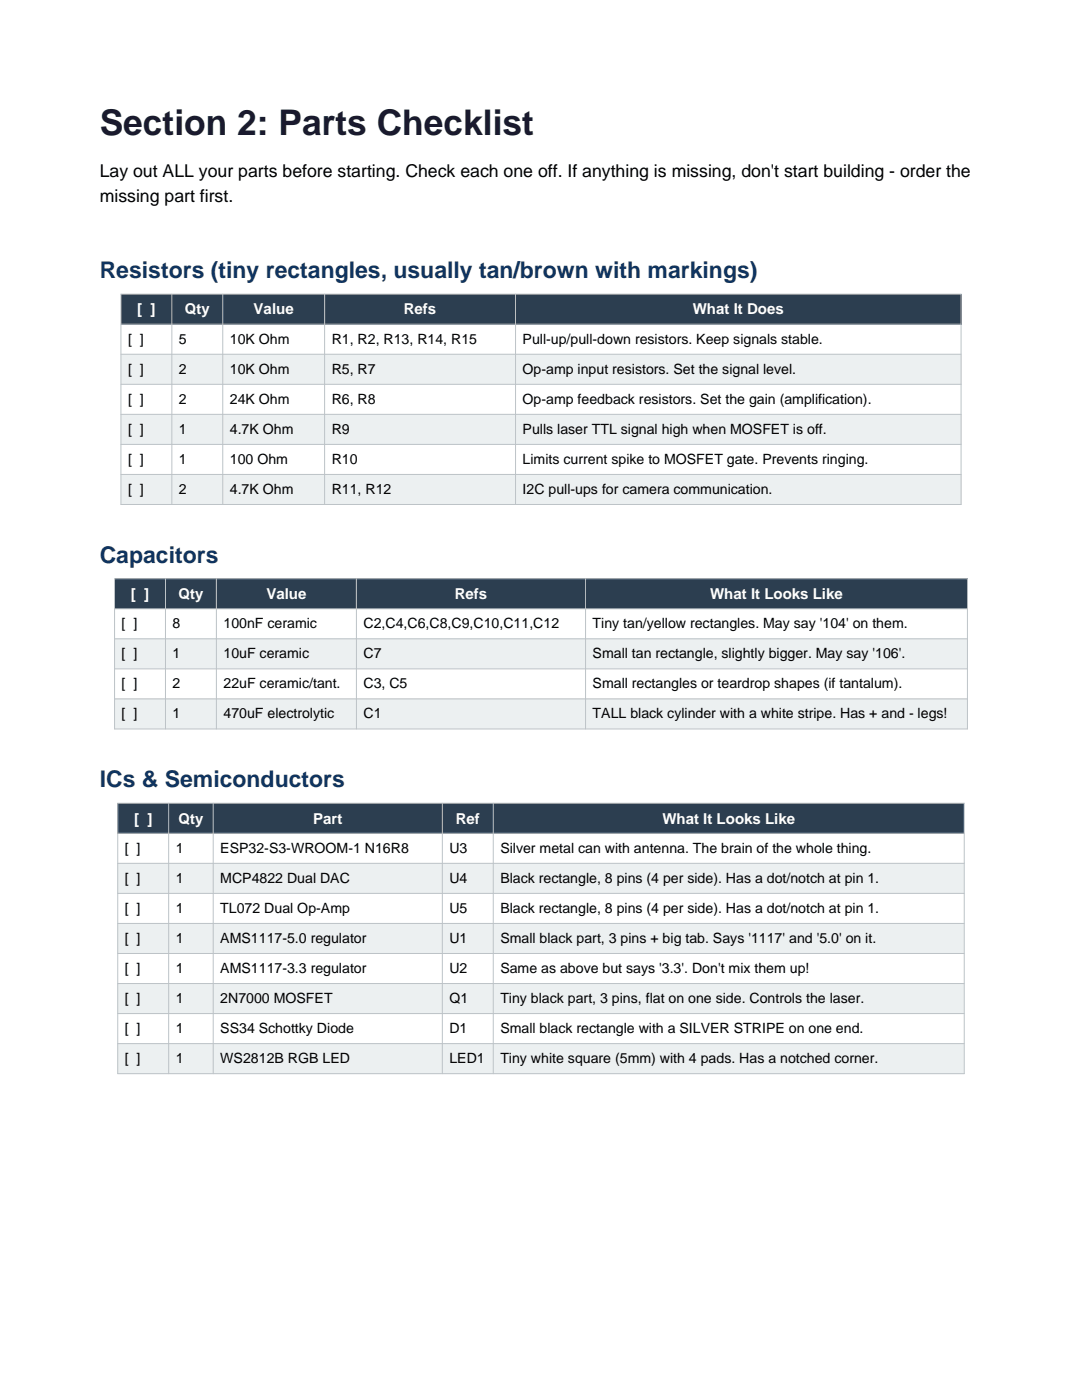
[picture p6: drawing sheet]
<svg xmlns="http://www.w3.org/2000/svg" width="216mm" height="279mm" viewBox="0 0 216 279" stroke-linecap="round" stroke-linejoin="round" font-family="sans-serif">
<defs><g id="words">
<text font-size="7.1" fill="#1a1a2e" x="19.9" y="27">Section 2: Parts Checklist</text>
<g font-size="4.6" fill="#0f3460">
<text x="19.9" y="55.5">Resistors (tiny rectangles, usually tan/brown with markings)</text>
<text x="19.9" y="112.3">Capacitors</text>
<text x="19.9" y="157.1">ICs &amp; Semiconductors</text>
</g>
<g font-size="3.5">
<text x="19.9" y="35.4">Lay out ALL your parts before starting. Check each one off. If anything is missing, don't start building - order the</text>
<text x="19.9" y="40.4">missing part first.</text>
</g>
<g font-size="3" fill="#fff">
<text x="27.4" y="62.8">[ ]</text>
<text x="36.9" y="62.8">Qty</text>
<text x="50.6" y="62.8">Value</text>
<text x="80.6" y="62.8">Refs</text>
<text x="138.2" y="62.8">What It Does</text>
<text x="26.1" y="119.6">[ ]</text>
<text x="35.6" y="119.6">Qty</text>
<text x="53.1" y="119.6">Value</text>
<text x="90.7" y="119.6">Refs</text>
<text x="141.7" y="119.6">What It Looks Like</text>
<text x="26.7" y="164.4">[ ]</text>
<text x="35.6" y="164.4">Qty</text>
<text x="62.5" y="164.4">Part</text>
<text x="90.9" y="164.4">Ref</text>
<text x="132.2" y="164.4">What It Looks Like</text>
</g>
<g font-size="2.8">
<text x="25.5" y="68.6">[ ]</text>
<text x="35.7" y="68.6">5</text>
<text x="45.9" y="68.6">10K Ohm</text>
<text x="66.2" y="68.6">R1, R2, R13, R14, R15</text>
<text x="104.3" y="68.6">Pull-up/pull-down resistors. Keep signals stable.</text>
<text x="25.5" y="74.6">[ ]</text>
<text x="35.7" y="74.6">2</text>
<text x="45.9" y="74.6">10K Ohm</text>
<text x="66.2" y="74.6">R5, R7</text>
<text x="104.3" y="74.6">Op-amp input resistors. Set the signal level.</text>
<text x="25.5" y="80.6">[ ]</text>
<text x="35.7" y="80.6">2</text>
<text x="45.9" y="80.6">24K Ohm</text>
<text x="66.2" y="80.6">R6, R8</text>
<text x="104.3" y="80.6">Op-amp feedback resistors. Set the gain (amplification).</text>
<text x="25.5" y="86.6">[ ]</text>
<text x="35.7" y="86.6">1</text>
<text x="45.9" y="86.6">4.7K Ohm</text>
<text x="66.2" y="86.6">R9</text>
<text x="104.3" y="86.6">Pulls laser TTL signal high when MOSFET is off.</text>
<text x="25.5" y="92.6">[ ]</text>
<text x="35.7" y="92.6">1</text>
<text x="45.9" y="92.6">100 Ohm</text>
<text x="66.2" y="92.6">R10</text>
<text x="104.3" y="92.6">Limits current spike to MOSFET gate. Prevents ringing.</text>
<text x="25.5" y="98.6">[ ]</text>
<text x="35.7" y="98.6">2</text>
<text x="45.9" y="98.6">4.7K Ohm</text>
<text x="66.2" y="98.6">R11, R12</text>
<text x="104.3" y="98.6">I2C pull-ups for camera communication.</text>
<text x="24.3" y="125.4">[ ]</text>
<text x="34.4" y="125.4">8</text>
<text x="44.6" y="125.4">100nF ceramic</text>
<text x="72.5" y="125.4">C2,C4,C6,C8,C9,C10,C11,C12</text>
<text x="118.3" y="125.4">Tiny tan/yellow rectangles. May say '104' on them.</text>
<text x="24.3" y="131.4">[ ]</text>
<text x="34.4" y="131.4">1</text>
<text x="44.6" y="131.4">10uF ceramic</text>
<text x="72.5" y="131.4">C7</text>
<text x="118.3" y="131.4">Small tan rectangle, slightly bigger. May say '106'.</text>
<text x="24.3" y="137.4">[ ]</text>
<text x="34.4" y="137.4">2</text>
<text x="44.6" y="137.4">22uF ceramic/tant.</text>
<text x="72.5" y="137.4">C3, C5</text>
<text x="118.3" y="137.4">Small rectangles or teardrop shapes (if tantalum).</text>
<text x="24.3" y="143.4">[ ]</text>
<text x="34.4" y="143.4">1</text>
<text x="44.6" y="143.4">470uF electrolytic</text>
<text x="72.5" y="143.4">C1</text>
<text x="118.3" y="143.4">TALL black cylinder with a white stripe. Has + and - legs!</text>
<text x="24.9" y="170.2">[ ]</text>
<text x="35.1" y="170.2">1</text>
<text x="44" y="170.2">ESP32-S3-WROOM-1 N16R8</text>
<text x="89.7" y="170.2">U3</text>
<text x="99.8" y="170.2">Silver metal can with antenna. The brain of the whole thing.</text>
<text x="24.9" y="176.2">[ ]</text>
<text x="35.1" y="176.2">1</text>
<text x="44" y="176.2">MCP4822 Dual DAC</text>
<text x="89.7" y="176.2">U4</text>
<text x="99.8" y="176.2">Black rectangle, 8 pins (4 per side). Has a dot/notch at pin 1.</text>
<text x="24.9" y="182.2">[ ]</text>
<text x="35.1" y="182.2">1</text>
<text x="44" y="182.2">TL072 Dual Op-Amp</text>
<text x="89.7" y="182.2">U5</text>
<text x="99.8" y="182.2">Black rectangle, 8 pins (4 per side). Has a dot/notch at pin 1.</text>
<text x="24.9" y="188.2">[ ]</text>
<text x="35.1" y="188.2">1</text>
<text x="44" y="188.2">AMS1117-5.0 regulator</text>
<text x="89.7" y="188.2">U1</text>
<text x="99.8" y="188.2">Small black part, 3 pins + big tab. Says '1117' and '5.0' on it.</text>
<text x="24.9" y="194.2">[ ]</text>
<text x="35.1" y="194.2">1</text>
<text x="44" y="194.2">AMS1117-3.3 regulator</text>
<text x="89.7" y="194.2">U2</text>
<text x="99.8" y="194.2">Same as above but says '3.3'. Don't mix them up!</text>
<text x="24.9" y="200.2">[ ]</text>
<text x="35.1" y="200.2">1</text>
<text x="44" y="200.2">2N7000 MOSFET</text>
<text x="89.7" y="200.2">Q1</text>
<text x="99.8" y="200.2">Tiny black part, 3 pins, flat on one side. Controls the laser.</text>
<text x="24.9" y="206.2">[ ]</text>
<text x="35.1" y="206.2">1</text>
<text x="44" y="206.2">SS34 Schottky Diode</text>
<text x="89.7" y="206.2">D1</text>
<text x="99.8" y="206.2">Small black rectangle with a SILVER STRIPE on one end.</text>
<text x="24.9" y="212.2">[ ]</text>
<text x="35.1" y="212.2">1</text>
<text x="44" y="212.2">WS2812B RGB LED</text>
<text x="89.7" y="212.2">LED1</text>
<text x="99.8" y="212.2">Tiny white square (5mm) with 4 pads. Has a notched corner.</text>
</g>
</g></defs>
<path d="M24.1 58.7h167.7v6h-167.7z" fill-rule="evenodd" fill="#2c3e50"/>
<g fill="#ecf0f1">
<path d="M24.1 70.7h167.7v6h-167.7z" fill-rule="evenodd"/>
<path d="M24.1 82.7h167.7v6h-167.7z" fill-rule="evenodd"/>
<path d="M24.1 94.7h167.7v6h-167.7z" fill-rule="evenodd"/>
</g>
<path d="M24.1 58.7h167.7v42h-167.7zM34.3 58.7v42M44.4 58.7v42M64.8 58.7v42M102.9 58.7v42M24.1 64.7h167.7M24.1 70.7h167.7M24.1 76.7h167.7M24.1 82.7h167.7M24.1 88.7h167.7M24.1 94.7h167.7" fill="none" stroke="#bdc3c7" stroke-width=".2"/>
<path d="M22.9 115.5h170.1v6h-170.1z" fill-rule="evenodd" fill="#2c3e50"/>
<g fill="#ecf0f1">
<path d="M22.9 127.5h170.1v6h-170.1z" fill-rule="evenodd"/>
<path d="M22.9 139.5h170.1v6h-170.1z" fill-rule="evenodd"/>
</g>
<path d="M22.9 115.5h170.1v30h-170.1zM33 115.5v30M43.2 115.5v30M71.1 115.5v30M116.8 115.5v30M22.9 121.5h170.1M22.9 127.5h170.1M22.9 133.5h170.1M22.9 139.5h170.1" fill="none" stroke="#bdc3c7" stroke-width=".2"/>
<path d="M23.5 160.3h168.9v6h-168.9z" fill-rule="evenodd" fill="#2c3e50"/>
<g fill="#ecf0f1">
<path d="M23.5 172.3h168.9v6h-168.9z" fill-rule="evenodd"/>
<path d="M23.5 184.3h168.9v6h-168.9z" fill-rule="evenodd"/>
<path d="M23.5 196.3h168.9v6h-168.9z" fill-rule="evenodd"/>
<path d="M23.5 208.3h168.9v6h-168.9z" fill-rule="evenodd"/>
</g>
<g fill="none" stroke="#bdc3c7" stroke-width=".2">
<path d="M23.5 160.3h168.9v54h-168.9zM23.5 166.3h168.9M23.5 172.3h168.9M23.5 178.3h168.9M33.7 160.3v54M42.5 160.3v54M88.3 160.3v54M98.4 160.3v54M23.5 184.3h168.9M23.5 190.3h168.9M23.5 196.3h168.9M23.5 202.3h168.9"/>
<path d="M23.5 208.3h168.9"/>
</g>
<use href="#words"/>
</svg>
